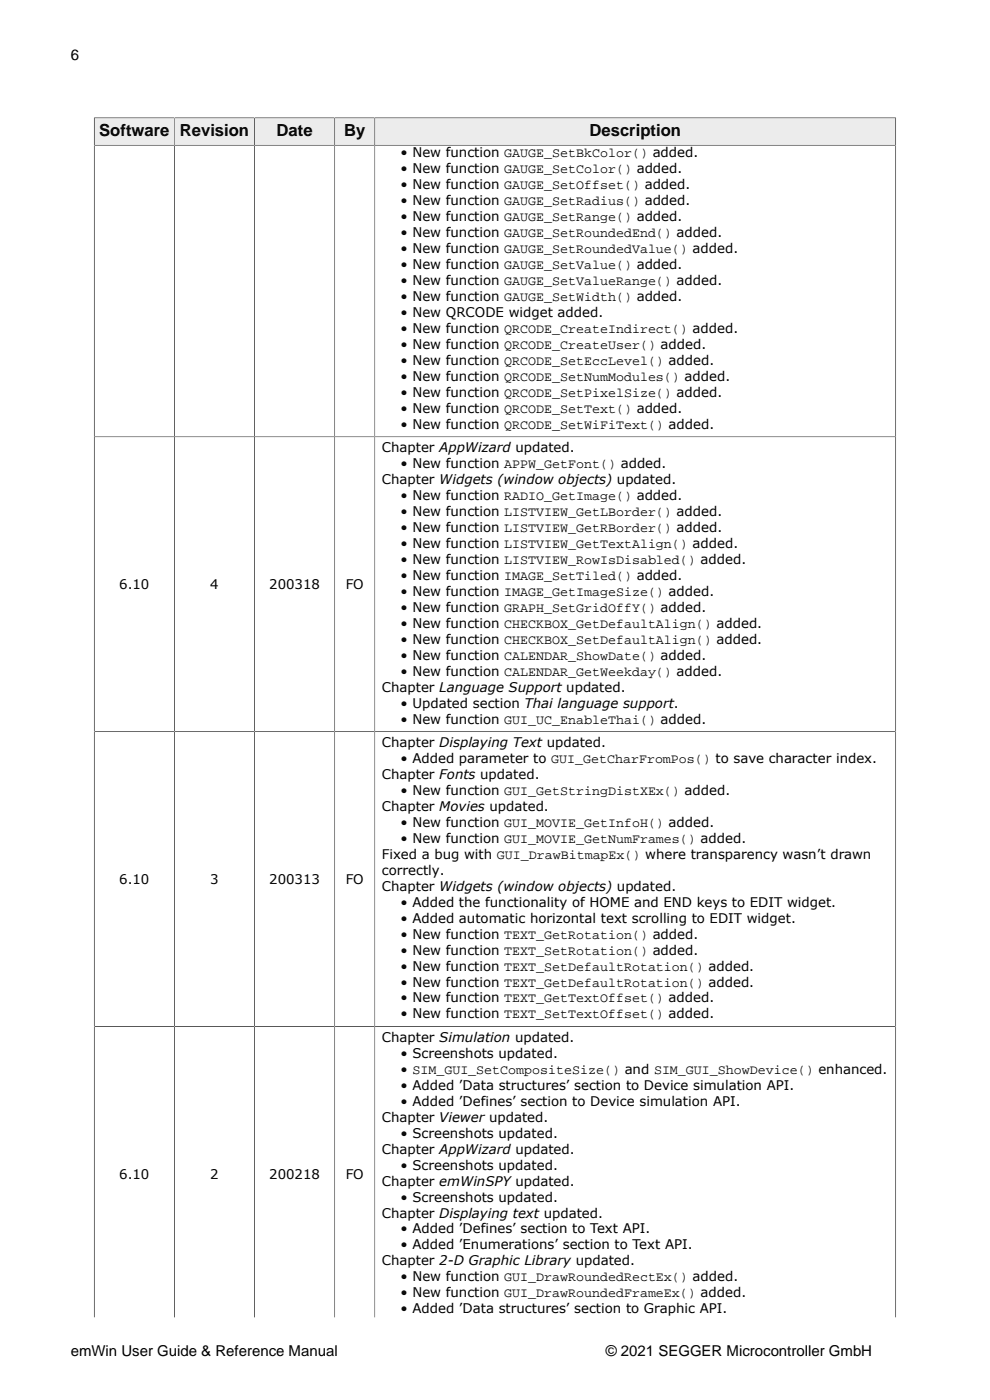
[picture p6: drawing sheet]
<svg xmlns="http://www.w3.org/2000/svg" width="210mm" height="297mm" viewBox="0 0 210 297" stroke-linecap="round" stroke-linejoin="round" font-family="sans-serif">
<defs><g id="words">
<g font-size="3.5">
<text x="21.1" y="28.8">Software</text>
<text x="38.1" y="28.8">Revision</text>
<text x="58.7" y="28.8">Date</text>
<text x="73" y="28.8">By</text>
<text x="125" y="28.8">Description</text>
</g>
<g font-size="3.2">
<text x="15" y="12.7">6</text>
<text x="15" y="287.7">emWin User Guide &amp; Reference Manual</text>
<text x="128.5" y="287.7">© 2021 SEGGER Microcontroller GmbH</text>
</g>
<g font-size="2.8">
<text x="85" y="33.4">• New function GAUGE_SetBkColor() added.</text>
<text x="85" y="36.8">• New function GAUGE_SetColor() added.</text>
<text x="85" y="40.2">• New function GAUGE_SetOffset() added.</text>
<text x="85" y="43.5">• New function GAUGE_SetRadius() added.</text>
<text x="85" y="46.9">• New function GAUGE_SetRange() added.</text>
<text x="85" y="50.3">• New function GAUGE_SetRoundedEnd() added.</text>
<text x="85" y="53.7">• New function GAUGE_SetRoundedValue() added.</text>
<text x="85" y="57.1">• New function GAUGE_SetValue() added.</text>
<text x="85" y="60.5">• New function GAUGE_SetValueRange() added.</text>
<text x="85" y="63.9">• New function GAUGE_SetWidth() added.</text>
<text x="85" y="67.3">• New QRCODE widget added.</text>
<text x="85" y="70.6">• New function QRCODE_CreateIndirect() added.</text>
<text x="85" y="74">• New function QRCODE_CreateUser() added.</text>
<text x="85" y="77.4">• New function QRCODE_SetEccLevel() added.</text>
<text x="85" y="80.8">• New function QRCODE_SetNumModules() added.</text>
<text x="85" y="84.2">• New function QRCODE_SetPixelSize() added.</text>
<text x="85" y="87.6">• New function QRCODE_SetText() added.</text>
<text x="81" y="95.9">Chapter AppWizard updated.</text>
<text x="85" y="91">• New function QRCODE_SetWiFiText() added.</text>
<text x="85" y="99.3">• New function APPW_GetFont() added.</text>
<text x="81" y="102.7">Chapter Widgets (window objects) updated.</text>
<text x="85" y="106.1">• New function RADIO_GetImage() added.</text>
<text x="85" y="109.5">• New function LISTVIEW_GetLBorder() added.</text>
<text x="85" y="112.9">• New function LISTVIEW_GetRBorder() added.</text>
<text x="85" y="116.3">• New function LISTVIEW_GetTextAlign() added.</text>
<text x="85" y="119.6">• New function LISTVIEW_RowIsDisabled() added.</text>
<text x="25.3" y="124.9">6.10</text>
<text x="44.6" y="124.9">4</text>
<text x="57.1" y="124.9">200318</text>
<text x="73.3" y="124.9">FO</text>
<text x="85" y="123">• New function IMAGE_SetTiled() added.</text>
<text x="85" y="126.4">• New function IMAGE_GetImageSize() added.</text>
<text x="85" y="129.8">• New function GRAPH_SetGridOffY() added.</text>
<text x="85" y="133.2">• New function CHECKBOX_GetDefaultAlign() added.</text>
<text x="85" y="136.6">• New function CHECKBOX_SetDefaultAlign() added.</text>
<text x="85" y="140">• New function CALENDAR_ShowDate() added.</text>
<text x="85" y="143.4">• New function CALENDAR_GetWeekday() added.</text>
<text x="81" y="146.7">Chapter Language Support updated.</text>
<text x="85" y="150.1">• Updated section Thai language support.</text>
<text x="85" y="153.5">• New function GUI_UC_EnableThai() added.</text>
<text x="81" y="158.5">Chapter Displaying Text updated.</text>
<text x="85" y="161.9">• Added parameter to GUI_GetCharFromPos() to save character index.</text>
<text x="81" y="165.3">Chapter Fonts updated.</text>
<text x="81" y="172">Chapter Movies updated.</text>
<text x="85" y="168.6">• New function GUI_GetStringDistXEx() added.</text>
<text x="85" y="175.4">• New function GUI_MOVIE_GetInfoH() added.</text>
<text x="85" y="178.8">• New function GUI_MOVIE_GetNumFrames() added.</text>
<text x="81" y="182.2">Fixed a bug with GUI_DrawBitmapEx() where transparency wasn’t drawn</text>
<text x="81" y="185.6">correctly.</text>
<text x="25.3" y="187.5">6.10</text>
<text x="44.6" y="187.5">3</text>
<text x="57.1" y="187.5">200313</text>
<text x="73.3" y="187.5">FO</text>
<text x="81" y="189">Chapter Widgets (window objects) updated.</text>
<text x="85" y="192.4">• Added the functionality of HOME and END keys to EDIT widget.</text>
<text x="85" y="195.7">• Added automatic horizontal text scrolling to EDIT widget.</text>
<text x="85" y="199.1">• New function TEXT_GetRotation() added.</text>
<text x="85" y="202.5">• New function TEXT_SetRotation() added.</text>
<text x="85" y="205.9">• New function TEXT_SetDefaultRotation() added.</text>
<text x="85" y="209.3">• New function TEXT_GetDefaultRotation() added.</text>
<text x="85" y="212.7">• New function TEXT_GetTextOffset() added.</text>
<text x="81" y="221">Chapter Simulation updated.</text>
<text x="85" y="216.1">• New function TEXT_SetTextOffset() added.</text>
<text x="85" y="224.4">• Screenshots updated.</text>
<text x="85" y="227.8">• SIM_GUI_SetCompositeSize() and SIM_GUI_ShowDevice() enhanced.</text>
<text x="85" y="231.2">• Added ’Data structures’ section to Device simulation API.</text>
<text x="81" y="238">Chapter Viewer updated.</text>
<text x="85" y="234.6">• Added ’Defines’ section to Device simulation API.</text>
<text x="81" y="244.7">Chapter AppWizard updated.</text>
<text x="85" y="241.4">• Screenshots updated.</text>
<text x="25.3" y="250">6.10</text>
<text x="44.6" y="250">2</text>
<text x="57.1" y="250">200218</text>
<text x="73.3" y="250">FO</text>
<text x="81" y="251.5">Chapter emWinSPY updated.</text>
<text x="85" y="248.1">• Screenshots updated.</text>
<text x="85" y="254.9">• Screenshots updated.</text>
<text x="81" y="258.3">Chapter Displaying text updated.</text>
<text x="85" y="261.7">• Added ’Defines’ section to Text API.</text>
<text x="81" y="268.4">Chapter 2-D Graphic Library updated.</text>
<text x="85" y="265.1">• Added ’Enumerations’ section to Text API.</text>
<text x="85" y="271.8">• New function GUI_DrawRoundedRectEx() added.</text>
<text x="85" y="275.2">• New function GUI_DrawRoundedFrameEx() added.</text>
<text x="85" y="278.6">• Added ’Data structures’ section to Graphic API.</text>
</g>
</g></defs>
<path d="M20.1 25.1h16.8v5.6h-16.8z" fill="#ececee"/>
<path d="M20 24.9v5.9h17v-5.8h-17.1" fill="none" stroke="#000" stroke-width=".21"/>
<path d="M37.1 25.1h16.8v5.6h-16.8z" fill="#ececee"/>
<path d="M37 25h17v5.8h-17z" fill="none" stroke="#000" stroke-width=".21"/>
<path d="M54.1 25.1h16.8v5.6h-16.8z" fill="#ececee"/>
<path d="M54 25h17v5.8h-17z" fill="none" stroke="#000" stroke-width=".21"/>
<path d="M71.1 25.1h8.3v5.6h-8.3z" fill="#ececee"/>
<path d="M71 25h8.5v5.8h-8.5z" fill="none" stroke="#000" stroke-width=".21"/>
<path d="M79.6 25.1h110.3v5.6h-110.3z" fill="#ececee"/>
<path d="M37 30.8v248.7M54 30.8v248.7M71 30.8v248.7M190 24.9v254.6M190 30.8h-170v248.7M190.1 25h-110.6v254.5M20 92.7h170M20 155.2h170M20 217.8h170" fill="none" stroke="#000" stroke-width=".21"/>
<use href="#words"/>
</svg>
